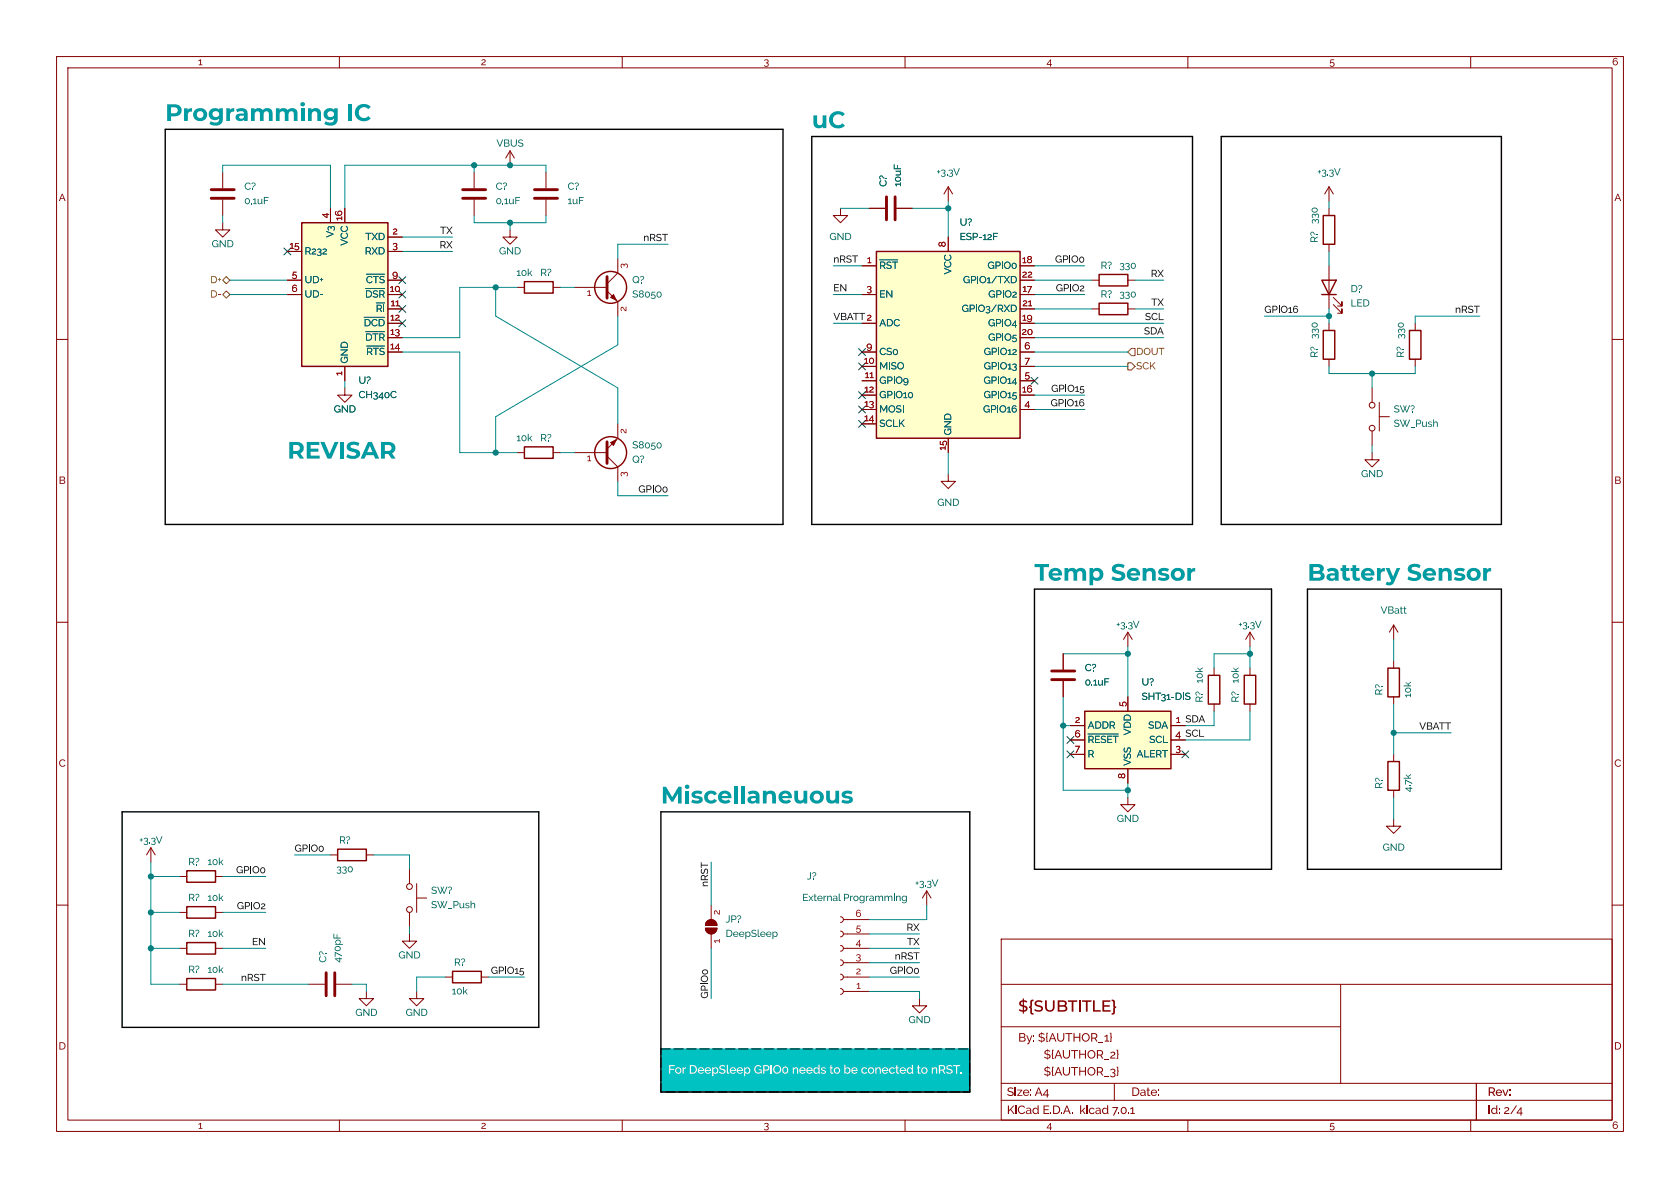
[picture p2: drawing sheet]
<svg xmlns="http://www.w3.org/2000/svg" width="297mm" height="210mm" viewBox="0 0 297 210" stroke-linecap="round" stroke-linejoin="round" font-family="sans-serif">
<defs><g id="words">
<g font-size="4.2" fill="#009ca3">
<text x="29.2" y="21.9">Programming</text>
<text x="61.2" y="21.9">IC</text>
<text x="143.5" y="23.2">uC</text>
<text x="50.8" y="81.6">REVISAR</text>
<text x="182.9" y="103.2">Temp Sensor</text>
<text x="231.1" y="103.2">Battery</text>
<text x="248.7" y="103.2">Sensor</text>
<text x="116.8" y="142.5">Miscellaneuous</text>
</g>
<text font-size="2.8" fill="#840000" x="180" y="179.8">${SUBTITLE}</text>
<g font-size="2.1" fill="#840000">
<text x="180" y="184.8">By: ${AUTHOR_1}</text>
<text x="184.5" y="187.8">${AUTHOR_2}</text>
<text x="184.5" y="190.8">${AUTHOR_3}</text>
<text x="178" y="197.6">KiCad E.D.A. kicad 7.0.1</text>
<text x="178" y="194.4">Size:A4</text>
<text x="200" y="194.4">Date:</text>
<text x="263" y="194.4">Rev:</text>
<text x="263" y="197.6">Id: 2/4</text>
</g>
<text font-size="2.1" fill="#fff" x="118.1" y="190.1">ForDeepSleep GPIO0needs to be conected to nRST.</text>
<g font-size="1.8" fill="#840000">
<text x="35" y="12.1">1</text>
<text x="85" y="12.1">2</text>
<text x="135" y="12.1">3</text>
<text x="185" y="12.1">4</text>
<text x="235" y="12.1">5</text>
<text x="285" y="12.1">6</text>
<text x="10.4" y="36.1">A</text>
<text x="285.4" y="36.1">A</text>
<text x="10.4" y="86.1">B</text>
<text x="285.4" y="86.1">B</text>
<text x="10.4" y="136.1">C</text>
<text x="285.4" y="136.1">C</text>
<text x="10.3" y="186.1">D</text>
<text x="285.4" y="186.1">D</text>
<text x="35" y="200.1">1</text>
<text x="85" y="200.1">2</text>
<text x="135" y="200.1">3</text>
<text x="185" y="200.1">4</text>
<text x="235" y="200.1">5</text>
<text x="285" y="200.1">6</text>
</g>
<g font-size="1.8" fill="#006464">
<text x="87.8" y="26.5">VBUS</text>
<text x="43.2" y="34.1">C?</text>
<text x="87.6" y="34.1">C?</text>
<text x="100.3" y="34.1">C?</text>
<text x="157.3" y="33" transform="rotate(-90 157.3 33)">C?</text>
<text x="159.9" y="33" transform="rotate(-90 159.9 33)">10uF</text>
<text x="165.6" y="31.6">+3.3V</text>
<text x="232.9" y="31.6">+3.3V</text>
<text x="43.2" y="36.7">0.1uF</text>
<text x="87.6" y="36.7">0.1uF</text>
<text x="100.3" y="36.7">1uF</text>
<text x="169.7" y="40.5">U?</text>
<text x="37.4" y="44.3">GND</text>
<text x="53.8" y="45.6">R232</text>
<text x="59.5" y="42" transform="rotate(-90 59.5 42)">V3</text>
<text x="62.1" y="43.4" transform="rotate(-90 62.1 43.4)">VCC</text>
<text x="64.5" y="45.6">RXD</text>
<text x="64.6" y="43">TXD</text>
<text x="88.2" y="45.6">GND</text>
<text x="146.6" y="43">GND</text>
<text x="155.4" y="48">~{RST}</text>
<text x="169.7" y="43">ESP-12F</text>
<text x="233.5" y="42.9" transform="rotate(-90 233.5 42.9)">R? 330</text>
<text x="53.8" y="50.6">UD+</text>
<text x="53.8" y="53.2">UD-</text>
<text x="64.5" y="53">~{DSR}</text>
<text x="64.6" y="50.5">~{CTS}</text>
<text x="91.3" y="49.4">10k</text>
<text x="95.5" y="49.4">R?</text>
<text x="111.8" y="50.6">Q?</text>
<text x="111.8" y="53.2">S8050</text>
<text x="155.4" y="53.2">EN</text>
<text x="168.7" y="48.5" transform="rotate(-90 168.7 48.5)">VCC</text>
<text x="170.2" y="50.6">GPIO1/TXD</text>
<text x="174.6" y="48.1">GPIO0</text>
<text x="174.7" y="53.2">GPIO2</text>
<text x="194.6" y="53.2">R? 330</text>
<text x="194.6" y="48.1">R? 330</text>
<text x="238.8" y="52.2">D?</text>
<text x="64.2" y="58.1">~{DCD}</text>
<text x="66.4" y="55.6">~{RI}</text>
<text x="155.4" y="58.3">ADC</text>
<text x="170" y="55.7">GPIO3/RXD</text>
<text x="174.7" y="58.3">GPIO4</text>
<text x="238.8" y="54.8">LED</text>
<text x="62.1" y="64.3" transform="rotate(-90 62.1 64.3)">GND</text>
<text x="64.5" y="60.7">~{DTR}</text>
<text x="64.7" y="63.2">~{RTS}</text>
<text x="155.4" y="65.9">MISO</text>
<text x="155.4" y="63.3">CS0</text>
<text x="173.9" y="65.9">GPIO13</text>
<text x="173.9" y="63.3">GPIO12</text>
<text x="174.7" y="60.8">GPIO5</text>
<text x="233.5" y="63.2" transform="rotate(-90 233.5 63.2)">R? 330</text>
<text x="248.8" y="63.2" transform="rotate(-90 248.8 63.2)">R? 330</text>
<text x="63.4" y="71">CH340C</text>
<text x="63.4" y="68.4">U?</text>
<text x="155.4" y="68.4">GPIO9</text>
<text x="155.4" y="71">GPIO10</text>
<text x="173.9" y="68.4">GPIO14</text>
<text x="173.9" y="71">GPIO15</text>
<text x="59" y="73.5">GND</text>
<text x="155.4" y="73.5">MOSI</text>
<text x="155.4" y="76">SCLK</text>
<text x="168.7" y="77" transform="rotate(-90 168.7 77)">GND</text>
<text x="173.8" y="73.5">GPIO16</text>
<text x="246.4" y="73.5">SW?</text>
<text x="246.4" y="76">SW_Push</text>
<text x="91.3" y="78.6">10k</text>
<text x="95.5" y="78.6">R?</text>
<text x="111.8" y="82.4">Q?</text>
<text x="111.8" y="79.8">S8050</text>
<text x="240.6" y="84.9">GND</text>
<text x="165.7" y="90">GND</text>
<text x="197.3" y="111.6">+3.3V</text>
<text x="218.9" y="111.6">+3.3V</text>
<text x="244.1" y="109.1">VBatt</text>
<text x="191.8" y="119.2">C?</text>
<text x="191.8" y="121.8">0.1uF</text>
<text x="201.8" y="124.3">SHT31-DIS</text>
<text x="201.8" y="121.8">U?</text>
<text x="213.2" y="124.2" transform="rotate(-90 213.2 124.2)">R? 10k</text>
<text x="219.5" y="124.2" transform="rotate(-90 219.5 124.2)">R? 10k</text>
<text x="244.9" y="122.9" transform="rotate(-90 244.9 122.9)">R?</text>
<text x="250" y="123.3" transform="rotate(-90 250 123.3)">10k</text>
<text x="192.3" y="129.4">ADDR</text>
<text x="192.3" y="131.8">~{RESET}</text>
<text x="200.5" y="130" transform="rotate(-90 200.5 130)">VDD</text>
<text x="203" y="129.4">SDA</text>
<text x="203.2" y="131.9">SCL</text>
<text x="192.3" y="134.5">R</text>
<text x="200.5" y="135.4" transform="rotate(-90 200.5 135.4)">VSS</text>
<text x="200.9" y="134.5">ALERT</text>
<text x="244.9" y="139.4" transform="rotate(-90 244.9 139.4)">R?</text>
<text x="250" y="140" transform="rotate(-90 250 140)">4.7k</text>
<text x="24.6" y="149.7">+3.3V</text>
<text x="60" y="149.7">R?</text>
<text x="197.4" y="145.9">GND</text>
<text x="33.3" y="153.5">R? 10k</text>
<text x="59.5" y="154.8">330</text>
<text x="244.4" y="151">GND</text>
<text x="33.3" y="159.9">R? 10k</text>
<text x="76.2" y="158.6">SW?</text>
<text x="76.2" y="161.1">SW_Push</text>
<text x="141.8" y="159.9">External Programming</text>
<text x="142.7" y="156">J?</text>
<text x="161.8" y="157.3">+3.3V</text>
<text x="33.3" y="166.2">R? 10k</text>
<text x="128.3" y="163.7">JP?</text>
<text x="128.3" y="166.2">DeepSleep</text>
<text x="33.3" y="172.6">R? 10k</text>
<text x="58.3" y="170.2" transform="rotate(-90 58.3 170.2)">C?</text>
<text x="60.8" y="170.2" transform="rotate(-90 60.8 170.2)">470pF</text>
<text x="70.4" y="170">GND</text>
<text x="80.3" y="171.3">R?</text>
<text x="79.9" y="176.4">10k</text>
<text x="62.8" y="180.2">GND</text>
<text x="71.7" y="180.2">GND</text>
<text x="160.6" y="181.4">GND</text>
</g>
<g font-size="1.8" fill="#a90000">
<text x="58.2" y="38.6" transform="rotate(-90 58.2 38.6)">4</text>
<text x="60.7" y="39" transform="rotate(-90 60.7 39)">16</text>
<text x="69.4" y="41.7">2</text>
<text x="51.2" y="44.2">15</text>
<text x="69.4" y="44.2">3</text>
<text x="153.3" y="46.7">1</text>
<text x="167.4" y="43.7" transform="rotate(-90 167.4 43.7)">8</text>
<text x="180.7" y="46.7">18</text>
<text x="51.5" y="51.8">6</text>
<text x="51.6" y="49.3">5</text>
<text x="68.9" y="51.8">10</text>
<text x="69.3" y="49.3">9</text>
<text x="153.2" y="51.8">3</text>
<text x="180.7" y="49.3">22</text>
<text x="180.7" y="51.8">17</text>
<text x="69" y="59.4">13</text>
<text x="69" y="56.9">12</text>
<text x="69.1" y="54.4">11</text>
<text x="153.2" y="56.9">2</text>
<text x="180.6" y="59.4">20</text>
<text x="180.7" y="56.9">19</text>
<text x="180.7" y="54.4">21</text>
<text x="69" y="62">14</text>
<text x="152.7" y="64.5">10</text>
<text x="153.1" y="62">9</text>
<text x="181.1" y="62">6</text>
<text x="181.1" y="64.5">7</text>
<text x="60.7" y="66.4" transform="rotate(-90 60.7 66.4)">1</text>
<text x="152.8" y="69.6">12</text>
<text x="152.9" y="67.1">11</text>
<text x="180.7" y="69.6">16</text>
<text x="181.1" y="67.1">5</text>
<text x="152.8" y="74.7">14</text>
<text x="152.8" y="72.1">13</text>
<text x="181.1" y="72.1">4</text>
<text x="167.4" y="79.6" transform="rotate(-90 167.4 79.6)">15</text>
<text x="199.1" y="124.9" transform="rotate(-90 199.1 124.9)">5</text>
<text x="190" y="130.6">6</text>
<text x="190" y="128">2</text>
<text x="207.8" y="130.6">4</text>
<text x="207.9" y="128">1</text>
<text x="190" y="133.1">7</text>
<text x="199.1" y="137.7" transform="rotate(-90 199.1 137.7)">8</text>
<text x="207.8" y="133.1">3</text>
<text x="151.2" y="162.3">6</text>
<text x="151.3" y="167.4">4</text>
<text x="151.3" y="164.8">5</text>
<text x="151.3" y="169.9">3</text>
<text x="151.3" y="172.5">2</text>
<text x="151.4" y="175">1</text>
</g>
<g font-size="1.8" fill="#0f0f0f">
<text x="77.8" y="41.6">TX</text>
<text x="77.7" y="44.1">RX</text>
<text x="113.7" y="42.8">nRST</text>
<text x="147.3" y="46.6">nRST</text>
<text x="186.5" y="46.6">GPIO0</text>
<text x="147.3" y="51.7">EN</text>
<text x="186.7" y="51.7">GPIO2</text>
<text x="203.4" y="49.2">RX</text>
<text x="147.3" y="56.8">VBATT2</text>
<text x="202.2" y="59.3">SDA</text>
<text x="202.4" y="56.8">SCL</text>
<text x="203.5" y="54.3">TX</text>
<text x="223.5" y="55.5">GPIO16</text>
<text x="257.2" y="55.5">nRST</text>
<text x="185.8" y="69.5">GPIO15</text>
<text x="185.7" y="72">GPIO16</text>
<text x="112.9" y="87.3">GPIO0</text>
<text x="207.8" y="130.6">4 SCL</text>
<text x="207.9" y="128">1 SDA</text>
<text x="250.9" y="129.2">VBATT</text>
<text x="41.7" y="154.6">GPIO0</text>
<text x="52.1" y="150.8">GPIO0</text>
<text x="41.9" y="160.9">GPIO2</text>
<text x="125.4" y="156.8" transform="rotate(-90 125.4 156.8)">nRST</text>
<text x="44.5" y="167.3">EN</text>
<text x="160.3" y="164.8">RX</text>
<text x="160.3" y="167.3">TX</text>
<text x="42.6" y="173.6">nRST</text>
<text x="86.8" y="172.4">GPIO15</text>
<text x="157.3" y="172.4">GPIO0</text>
<text x="158.2" y="169.8">nRST</text>
<text x="125.4" y="176.5" transform="rotate(-90 125.4 176.5)">GPIO0</text>
</g>
<g font-size="1.8" fill="#725600">
<text x="37.2" y="53.2">D-</text>
<text x="37.2" y="50.6">D+</text>
<text x="200.9" y="65.9">SCK</text>
<text x="200.9" y="63.3">DOUT</text>
</g>
</g></defs>
<g fill="none" stroke="#840000" stroke-width=".18">
<path d="M10 10h277v190h-277zM12 12h273v186h-273zM60 10v2M110 10v2M160 10v2M210 10v2M260 10v2M10 60h2M285 60h2M10 110h2M285 110h2M10 160h2"/>
<path d="M285 160h2M177 166h108v32h-108zM60 198v2M110 198v2M160 198v2M177 194.5h108M177 191.5h108M177 181.5h60M210 198v2M260 198v2"/>
</g>
<path d="M183.7 182.8l.4-.2 .1-.2v.2l.5 .2-.1 .1-.4-.1v.5l.4 .1 .1 .3-.1 .3-.4 .1v.3l-.1-.3-.5-.2 .1-.1 .4 .2v-.5l.1 .5 .3-.2-.1-.2-.7-.3-.1-.3 .5 .3v-.5l-.5 .2z" fill="#840000"/>
<path d="M177 174h108M197 191.5v3M261 191.5v6.5" fill="none" stroke="#840000" stroke-width=".18"/>
<path d="M180.8 176.5h.2v.3l.6 .2-.1 .3-.5-.2v.6l.5 .2 .2 .4-.2 .4-.5 .2v.3h-.2v-.3l-.7-.3 .1-.2 .6 .2v-.6h.2v.6l.4-.2-.1-.3-.9-.3-.2-.3v-.1h.3l.3 .3v-.6l-.3 .3h-.3l.2-.4 .4-.2z" fill="#840000"/>
<path d="M261 191.5v6.5" fill="none" stroke="#840000" stroke-width=".18"/>
<g fill="#840000">
<path d="M184.7 185.8l.4-.2 .1-.2v.2l.5 .2-.1 .1-.4-.1v.5l.4 .1 .1 .3-.1 .3-.4 .1v.3l-.1-.3-.5-.2 .1-.1 .4 .2v-.5l.1 .5 .3-.2-.1-.2-.7-.3-.1-.3 .5 .3v-.5l-.5 .2z"/>
<path d="M184.7 188.8l.4-.2 .1-.2v.2l.5 .2-.1 .1-.4-.1v.5l.4 .1 .1 .3-.1 .3-.4 .1v.3l-.1-.3-.5-.2 .1-.1 .4 .2v-.5l.1 .5 .3-.2-.1-.2-.7-.3-.1-.3 .5 .3v-.5l-.5 .2z"/>
</g>
<path d="M152.4 47h2.5M237 174v17.5" fill="none" stroke="#840000" stroke-width=".18"/>
<path d="M116.8 185.4h54.6v7.6h-54.6z" fill="#00c2c2" stroke="#00c2c2" stroke-width=".18"/>
<path d="M154.9 44.5h25.4v33h-25.4z" fill="#ffc" stroke="#ffc" stroke-width=".18"/>
<path d="M154.9 44.5h25.4v33h-25.4z" fill="none" stroke="#840000" stroke-width=".25"/>
<path d="M155.5 45.9h3.3l-3.3 .1z" fill="#006464"/>
<g fill="none" stroke="#840000" stroke-width=".18">
<path d="M39.4 39.4v1.2h1.2l-1.2 1.3-1.3-1.3h1.3M152.4 57.2h2.5M152.4 52.1h2.5M167.6 41.9v2.6M152.4 67.3h2.5M152.4 62.2h2.5M180.3 67.3h2.6M180.3 72.4h2.6M180.3 62.2h2.6M180.3 64.8h2.6M199.4 111.8l-.8 1.2M199.4 111.8v2.5"/>
<path d="M199.4 111.8l.8 1.2M214.6 118.1v1.3M221 118.1v1.3M189.2 128.3h2.6M189.2 130.8h2.6M199.4 123.2v2.5M207 128.3h2.5M207 133.4h2.5M207 130.8h2.5M214.6 124.5v1.2M221 124.5v1.2M199.4 141v1.2h1.3l-1.3 1.3-1.3-1.3h1.3"/>
<path d="M64.8 175.3v1.2h1.2l-1.2 1.3-1.3-1.3h1.3"/>
</g>
<path d="M213.6 119.4h2v5.1h-2zM220 119.4h2v5.1h-2zM191.8 125.7h15.2v10.2h-15.2z" fill="none" stroke="#840000" stroke-width=".25"/>
<path d="M191.8 125.7h15.2v10.2h-15.2z" fill="#ffc" stroke="#ffc" stroke-width=".18"/>
<path d="M192.3 129.7h5.5l-5.5 .1z" fill="#006464"/>
<g fill="none" stroke="#840000" stroke-width=".18">
<path d="M39.4 30.5v2.8M39.4 35.3v2.8M83.8 30.5v2.8M83.8 35.3v2.8M61 68.6v1.3h1.2l-1.2 1.2-1.3-1.2h1.3M109.2 77.5l-1.9 1.9M101.6 80h5.7M107.3 80.6l1.9 2M188 115.6v2.8M188 120.4v2.8M189.2 133.4h2.6M199.4 135.9v2.5"/>
<path d="M246.4 133.4v1.2M246.4 139.7v1.3M246.4 144.8v1.3h1.2l-1.2 1.2-1.3-1.2h1.3"/>
</g>
<path d="M37.3 35.1h4.1M37.3 33.5h4.1M81.8 35.1h4.1M81.8 33.5h4.1M107.3 78.1v3.8M185.9 118.6h4.1M185.9 120.1h4.1" fill="none" stroke="#840000" stroke-width=".51"/>
<g fill="none" stroke="#840000" stroke-width=".25">
<path d="M245.4 134.6h2v5.1h-2z"/>
<circle cx="107.9" cy="80" r="2.82"/>
</g>
<path d="M107.9 78.2l1.1-.5-.5 1z" fill="#840000" stroke="#840000" stroke-width=".18"/>
<path d="M103.8 80.7l.5-.2v.9h.2v.1h-.6v-.1h.2v-.7l-.3 .1z" fill="#a90000"/>
<path d="M109.2 74.9v2.6" fill="none" stroke="#840000" stroke-width=".18"/>
<path d="M109.8 75.9h.3l.5 .5v-.6h.1v.8l-.3-.1-.4-.5-.1 .1 .1 .4-.1 .1-.2-.4z" fill="#a90000"/>
<path d="M109.2 82.6v2.5" fill="none" stroke="#840000" stroke-width=".18"/>
<path d="M109.8 83.5l.3-.1 .2 .3 .2-.3h.3l.2 .3v.4l-.2 .1-.1-.1 .2-.2-.2-.3h-.2l-.1 .3-.4-.3-.1 .2 .1 .3-.1 .1-.2-.3z" fill="#a90000"/>
<path d="M53.3 39.4h15.3v25.4h-15.3zM233.9 38.1h2.1v5.1h-2.1zM245.4 118.1h2v5.1h-2zM80 171.7h5.1v2h-5.1z" fill="none" stroke="#840000" stroke-width=".25"/>
<path d="M234.9 36.8v1.3M234.9 43.2v1.3M61 64.8v2.5M246.4 116.8v1.3M246.4 123.2v1.3M78.7 172.7h1.3M85.1 172.7h1.3" fill="none" stroke="#840000" stroke-width=".18"/>
<path d="M53.3 39.4h15.3v25.4h-15.3z" fill="#ffc" stroke="#ffc" stroke-width=".18"/>
<path d="M64.6 51h3.5l-3.5 .1z" fill="#006464"/>
<path d="M68.6 54.6h2.5" fill="none" stroke="#840000" stroke-width=".18"/>
<g fill="#006464">
<path d="M64.3 56l3.8 .1-3.7 .1z"/>
<path d="M64.6 58.6h3.5l-3.5 .1z"/>
<path d="M64.8 61.1l3.3 .1h-3.3z"/>
</g>
<path d="M58.4 36.8v2.6M50.8 49.5h2.5M50.8 52.1h2.5M68.6 41.9h2.5M68.6 44.5h2.5M68.6 49.5h2.5" fill="none" stroke="#840000" stroke-width=".18"/>
<path d="M64.7 48.4l3.4 .1h-3.3z" fill="#006464"/>
<g fill="none" stroke="#840000" stroke-width=".25">
<path d="M92.7 49.8h5.1v2h-5.1zM194.3 53.6h5.1v2h-5.1zM194.3 48.5h5.1v2h-5.1zM233.7 49.5h2.5l-1.3 2.6zM233.7 52.1h2.5M233.9 58.4h2.1v5.1h-2.1zM249.2 58.4h2v5.1h-2zM33 153.9h5.1v2.1h-5.1zM59.7 150.1h5.1v2h-5.1zM33 166.6h5.1v2.1h-5.1zM33 160.3h5.1v2h-5.1zM33 173h5.1v2h-5.1z"/>
<circle cx="107.9" cy="50.8" r="2.82"/>
</g>
<g fill="none" stroke="#840000" stroke-width=".18">
<path d="M90.2 26.7l-.8 1.2M90.2 26.7v2.5M90.2 26.7l.7 1.2M96.5 30.5v2.8M96.5 35.3v2.8M234.9 33v2.6M234.9 33l-.7 1.3M234.9 33l.8 1.3M90.2 40.6v1.3h1.2l-1.2 1.3-1.3-1.3h1.3M91.4 50.8h1.3M97.8 50.8h1.3M101.6 50.8h5.7"/>
<path d="M107.3 51.4l1.9 1.9M109.2 48.3l-1.9 1.9M193 54.6h1.3M193 49.5h1.3M199.4 54.6h1.3M199.4 49.5h1.3M234.9 47v7.6M234.9 57.2v1.2M235.7 53.8l1.5 1.6v-.8v.8h-.7M235.7 52.6l1.5 1.5v-.8v.8h-.7M250.2 57.2v1.2M234.9 63.5v1.3"/>
<path d="M242.6 68.6v2.5M242.6 76.2v2.5M243.8 73.7h1.8M243.8 71.1v5.1M250.2 63.5v1.3M167.6 83.8v1.3h1.3l-1.3 1.3-1.2-1.3h1.2M242.6 80v1.3h1.2l-1.2 1.3-1.3-1.3h1.3M221 111.8l-.8 1.2M221 111.8v2.5M221 111.8l.7 1.2M246.4 110.5l-.8 1.3M246.4 110.5v2.5"/>
<path d="M246.4 110.5l.7 1.3M26.7 149.9l-.8 1.2M26.7 149.9v2.5M26.7 149.9l.7 1.2M31.7 154.9h1.3M38.1 154.9h1.3M58.4 151.1h1.3M64.8 151.1h1.2M72.4 153.7v2.5M73.7 158.8h1.7M73.7 156.2v5.1M31.7 167.6h1.3"/>
<path d="M31.7 161.3h1.3M31.7 174h1.3M38.1 167.6h1.3M38.1 161.3h1.3M38.1 174h1.3M72.4 161.3v2.5"/>
<circle cx="242.6" cy="71.6" r=".51"/>
<circle cx="242.6" cy="75.7" r=".51"/>
<circle cx="72.4" cy="156.7" r=".51"/>
<circle cx="72.4" cy="160.8" r=".51"/>
</g>
<path d="M94.5 35.1h4.1M94.5 33.5h4.1M107.3 48.9v3.8" fill="none" stroke="#840000" stroke-width=".51"/>
<path d="M107.9 52.6l.6-.5 .5 1z" fill="#840000" stroke="#840000" stroke-width=".18"/>
<path d="M103.8 51.5l.5-.2v.9h.2v.1h-.6v-.1h.2v-.7l-.3 .1z" fill="#a90000"/>
<path d="M109.2 53.3v2.6" fill="none" stroke="#840000" stroke-width=".18"/>
<path d="M109.8 54.3h.3l.5 .5v-.6h.1v.8l-.3-.1-.4-.5-.1 .2 .1 .3-.1 .1-.2-.4z" fill="#a90000"/>
<path d="M109.2 45.7v2.6" fill="none" stroke="#840000" stroke-width=".18"/>
<path d="M109.8 46.7l.3-.1 .2 .2 .2-.2h.3l.2 .3v.3l-.2 .2-.1-.1 .2-.3-.2-.2h-.2l-.1 .3-.4-.3-.1 .1 .1 .4-.1 .1-.2-.3z" fill="#a90000"/>
<path d="M92.7 79h5.1v2h-5.1z" fill="none" stroke="#840000" stroke-width=".25"/>
<g fill="none" stroke="#840000" stroke-width=".18">
<path d="M148.6 36.8v1.3h1.3l-1.3 1.3-1.3-1.3h1.3M153.7 36.8h2.8M158.5 36.8h2.8M167.6 33l-.7 1.3M167.6 33v2.6M167.6 33l.8 1.3M91.4 80h1.3M97.8 80h1.3M163.8 157.5l-.7 1.3M163.8 157.5v2.5M163.8 157.5l.8 1.3M54.6 174h2.8"/>
<path d="M59.4 174h2.8M73.7 175.3v1.2h1.2l-1.2 1.3-1.3-1.3h1.3M124.7 164.1h2a1.02 1.02 0 0 1-1 1 1.02 1.02 0 0 1-1-1zM125 162.9a1.02 1.02 0 0 1 1.1-.3 1.02 1.02 0 0 1 .6 1h-2zM125.7 165.1v2.5M162.6 176.5v1.3h1.2l-1.2 1.3-1.3-1.3h1.3"/>
</g>
<path d="M156.7 34.8v4.1M158.2 34.8v4.1M57.7 172v4M59.2 172v4" fill="none" stroke="#840000" stroke-width=".51"/>
<g fill="#840000" stroke="#840000" stroke-width=".18">
<path d="M124.7 164.1h2a1.02 1.02 0 0 1-1 1 1.02 1.02 0 0 1-1-1z"/>
<path d="M125 162.9a1.02 1.02 0 0 1 1.1-.3 1.02 1.02 0 0 1 .6 1h-2z"/>
</g>
<path d="M126.2 166.2h.9v-.2h.2v.6h-.2v-.2h-.7l.2 .3h-.2z" fill="#a90000"/>
<path d="M125.7 160v2.6" fill="none" stroke="#840000" stroke-width=".18"/>
<path d="M126.3 161h.3l.5 .5v-.6h.2v.8l-.4-.1-.4-.5-.1 .1 .1 .4-.1 .1-.2-.4z" fill="#a90000"/>
<path d="M148.6 162.1l.4 .1 .1 .4-.2 .3-.3 .2M148.6 164.6l.4 .1 .1 .4-.2 .4-.3 .1M148.6 167.1l.4 .2 .1 .4-.2 .3-.3 .1M148.6 169.7l.4 .1 .1 .4-.2 .4-.3 .1M148.6 172.2l.4 .2 .1 .3-.2 .4-.3 .1M148.6 174.8l.4 .1 .1 .4-.2 .3-.3 .2M149.1 162.6h4.6M149.1 165.1h4.6M149.1 167.6h4.6M149.1 170.2h4.6M149.1 172.7h4.6M149.1 175.3h4.6" fill="none" stroke="#840000" stroke-width=".18"/>
<path d="M159.5 158.4l.4-.1 .3 .2v-.2h.1v1l-.2 .3-.4 .1-.3-.2 .1-.1 .4 .1 .3-.2v-.2l-.4 .2-.3-.2-.1-.3h.2l.2 .4 .4-.3-.1-.3-.2-.1-.2 .1-.1 .2h-.2z" fill="#006464"/>
<path d="M72.4 165.1v1.3h1.3l-1.3 1.2-1.3-1.2h1.3" fill="none" stroke="#840000" stroke-width=".18"/>
<path d="M39.4 49.5l.6-.6 .6 .6-.6 .7zM40 51.4l.6 .7-.6 .6-.6-.6zM199.4 64.1h.6l.7 .7-.7 .6h-.6zM200 61.6h.7v1.3h-.7l-.6-.7z" fill="none" stroke="#725600" stroke-width=".18"/>
<g fill="#009ca3">
<path d="M149 140l.8-.2 .9 .2-.2 .4-.8-.1a.22 .22 0 0 0-.3 .2 .22 .22 0 0 0 .4 .2l.6 .1 .3 .2 .1 .4-.2 .4-.8 .3-1.1-.3 .3-.5 .7 .2a.22 .22 0 0 0 .4 0 .22 .22 0 0 0-.1-.3l-1.1-.3-.1-.5z"/>
<path d="M57.5 19.4l.6-.3 .6 .1 .4 .2v-.3h.6v2.1l-.3 .6-.4 .3-.5 .1-.7-.1-.5-.2 .3-.5 .9 .3 .3-.1 .2-.3a.16 .16 0 0 0 0-.2 .16 .16 0 0 0-.2 .1h-.6l-.5-.1-.4-.4-.1-.5h.7l.2 .4 .5 .1 .4-.3v-.5l-.3-.2h-.4l-.3 .2-.1 .3h-.7z"/>
<path d="M245 100.4h.6l.7 1.5 .6-1.5h.6l-1.1 2.6-.5 .4-.5 .1-.4-.2 .2-.5 .5 .1 .2-.2z"/>
</g>
<path d="M116.8 185.4h54.6v7.6h-54.6v-7.6" fill="none" stroke="#000" stroke-width=".18" stroke-dasharray="1.7 .6"/>
<path d="M29.2 22.9h109.2v69.8h-109.2zM143.5 24.1h67.3v68.6h-67.3zM215.9 24.1h49.5v68.6h-49.5zM182.9 104.1h41.9v49.6h-41.9zM231.1 104.1h34.3v49.6h-34.3zM21.6 143.5h73.6v38.1h-73.6zM116.8 143.5h54.6v49.5h-54.6z" fill="none" stroke="#000" stroke-width=".25"/>
<g fill="none" stroke="#008484" stroke-width=".18">
<path d="M39.4 30.5v-1.3h19v7.6M39.4 38.1v1.3M83.8 38.1v1.3h12.7v-1.3M83.8 29.2v1.3M90.2 39.4v1.2M96.5 30.5v-1.3h-35.5v7.6M148.6 36.8h5.1M161.3 36.8h6.3M167.6 35.6v6.3M234.9 35.6v1.2M40.6 49.5h10.2M40.6 52.1h10.2"/>
<path d="M71.1 41.9h8.9M71.1 44.5h8.9M87.6 50.8v5.1l21.6 12.7v6.3M91.4 50.8h-10.1v8.9h-10.2M99.1 50.8h2.5M109.2 55.9v5.1l-21.6 12.7v6.3M118.1 43.2h-8.9v2.5M147.3 52.1h5.1M147.3 47h5.1M147.3 57.2h5.1M182.9 54.6h10.1M182.9 49.5h10.1"/>
<path d="M182.9 52.1h8.9M182.9 47h8.9M182.9 57.2h22.8M182.9 59.7h22.8M200.7 54.6h5M200.7 49.5h5M223.5 55.9h11.4M234.9 44.5v2.5M234.9 54.6v2.6M261.6 55.9h-11.4v1.3M61 67.3v1.3M71.1 62.2h10.2v17.8h10.1"/>
<path d="M182.9 62.2h16.5M182.9 64.8h16.5M182.9 72.4h8.9M182.9 69.9h8.9M234.9 64.8v1.2h15.3v-1.2M242.6 66v2.6M242.6 78.7v1.3M99.1 80h2.5M109.2 85.1v2.5h8.9M167.6 80v3.8M188 115.6h11.4M199.4 114.3v8.9"/>
<path d="M221 115.6h-6.4v2.5M221 114.3v3.8M246.4 113v3.8M188 123.2v16.5h11.4M188 128.3h1.2M199.4 138.4v2.6M214.6 125.7v2.6h-5.1M221 125.7v5.1h-11.5M246.4 129.5h10.1M246.4 124.5v8.9M26.7 152.4v21.6h5M26.7 154.9h5"/>
<path d="M39.4 154.9h7.6M52.1 151.1h6.3M66 151.1h6.4v2.6M125.7 152.4v7.6M246.4 141v3.8M26.7 161.3h5M26.7 167.6h5M39.4 161.3h7.6M39.4 167.6h7.6M39.4 174h15.2M62.2 174h2.6v1.3M72.4 163.8v1.3"/>
<path d="M78.7 172.7h-5v2.6M86.4 172.7h6.3M125.7 167.6v8.9M153.7 172.7h8.9M153.7 167.6h8.9M153.7 170.2h8.9M153.7 175.3h8.9v1.2M153.7 165.1h8.9M163.8 160v2.6h-10.1"/>
</g>
<g fill="none" stroke="#000084" stroke-width=".18">
<path d="M50.2 43.8l1.2 1.3M51.4 43.8l-1.2 1.3M70.5 56.5l1.2 1.3M70.5 48.9l1.2 1.2M70.5 51.5l1.2 1.2M70.5 54l1.2 1.2M71.7 56.5l-1.2 1.3M71.7 48.9l-1.2 1.2M71.7 51.5l-1.2 1.2M71.7 54l-1.2 1.2M151.8 61.6l1.2 1.2M151.8 69.2l1.2 1.3"/>
<path d="M151.8 64.2l1.2 1.2M151.8 74.3l1.2 1.2M151.8 71.8l1.2 1.2M153 61.6l-1.2 1.2M153 69.2l-1.2 1.3M153 64.2l-1.2 1.2M153 74.3l-1.2 1.2M153 71.8l-1.2 1.2M182.3 66.7l1.2 1.2M183.5 66.7l-1.2 1.2M188.6 132.7l1.2 1.3M188.6 130.2l1.2 1.2"/>
<path d="M189.8 132.7l-1.2 1.3M189.8 130.2l-1.2 1.2M208.9 132.7l1.3 1.3M210.2 132.7l-1.3 1.3"/>
</g>
<path d="M153.7 36.8h2.8M158.5 36.8h2.8M188 115.6v2.8M188 120.4v2.8M189.2 128.3h2.6M189.2 130.8h2.6M199.4 123.2v2.5M207 128.3h2.5M207 133.4h2.5M207 130.8h2.5" fill="none" stroke="#840000" stroke-width=".18"/>
<path d="M192.3 129.7h5.5l-5.5 .1z" fill="#006464"/>
<path d="M152.4 47h2.5M189.2 133.4h2.6M199.4 135.9v2.5" fill="none" stroke="#840000" stroke-width=".18"/>
<path d="M155.5 45.9h3.3l-3.3 .1z" fill="#006464"/>
<path d="M152.4 57.2h2.5M152.4 52.1h2.5M167.6 41.9v2.6M61 64.8v2.5M152.4 67.3h2.5M152.4 62.2h2.5M180.3 67.3h2.6M180.3 72.4h2.6M180.3 62.2h2.6M180.3 64.8h2.6" fill="none" stroke="#840000" stroke-width=".18"/>
<path d="M64.6 51h3.5l-3.5 .1z" fill="#006464"/>
<path d="M68.6 54.6h2.5" fill="none" stroke="#840000" stroke-width=".18"/>
<g fill="#006464">
<path d="M64.3 56l3.8 .1-3.7 .1z"/>
<path d="M64.6 58.6h3.5l-3.5 .1z"/>
<path d="M64.8 61.1l3.3 .1h-3.3z"/>
</g>
<path d="M58.4 36.8v2.6M50.8 49.5h2.5M50.8 52.1h2.5M68.6 41.9h2.5M68.6 44.5h2.5M68.6 49.5h2.5" fill="none" stroke="#840000" stroke-width=".18"/>
<path d="M64.7 48.4l3.4 .1h-3.3z" fill="#006464"/>
<g fill="#008484" stroke="#008484" stroke-width=".18">
<circle cx="221" cy="115.6" r=".46"/>
<circle cx="246.4" cy="129.5" r=".46"/>
<circle cx="83.8" cy="29.2" r=".46"/>
<circle cx="90.2" cy="29.2" r=".46"/>
<circle cx="90.2" cy="39.4" r=".46"/>
<circle cx="242.6" cy="66" r=".46"/>
<circle cx="234.9" cy="55.9" r=".46"/>
<circle cx="199.4" cy="115.6" r=".46"/>
<circle cx="188" cy="128.3" r=".46"/>
<circle cx="199.4" cy="139.7" r=".46"/>
<circle cx="167.6" cy="36.8" r=".46"/>
<circle cx="26.7" cy="161.3" r=".46"/>
<circle cx="26.7" cy="167.6" r=".46"/>
<circle cx="87.6" cy="50.8" r=".46"/>
<circle cx="26.7" cy="154.9" r=".46"/>
<circle cx="87.6" cy="80" r=".46"/>
</g>
<use href="#words"/>
</svg>
